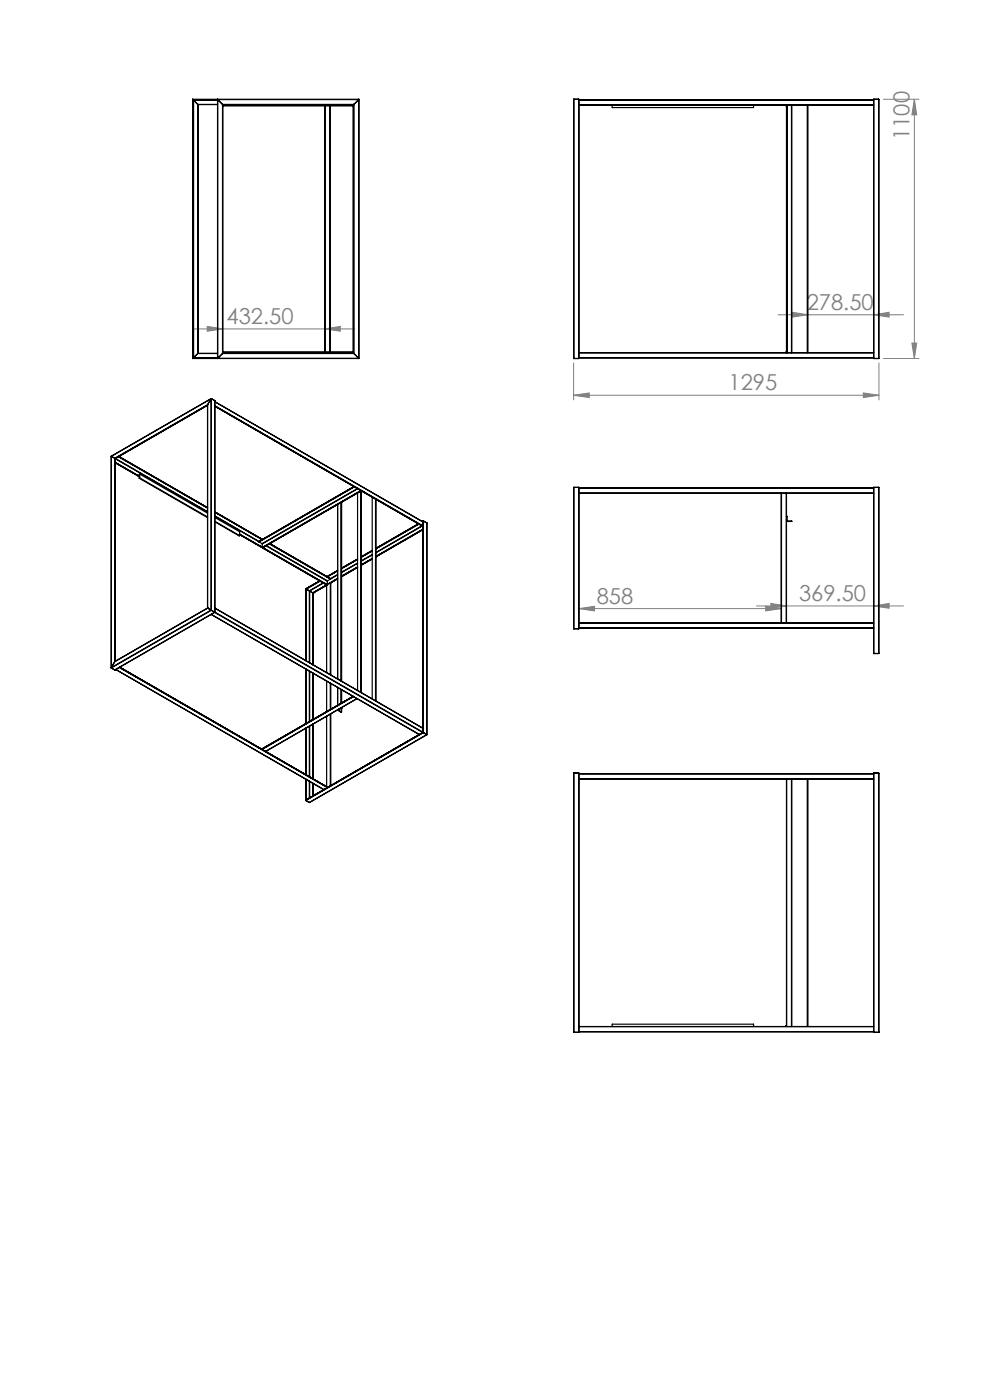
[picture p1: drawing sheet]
<svg xmlns="http://www.w3.org/2000/svg" width="210mm" height="297mm" viewBox="0 0 210 297" stroke-linecap="round" stroke-linejoin="round" font-family="sans-serif">
<defs><g id="words">
<g font-size="4.7" fill="#808080">
<text x="192.9" y="29.7" transform="rotate(-90 192.9 29.7)">1100</text>
<text x="171.1" y="65.7">278.50</text>
<text x="48.1" y="68.7">432.50</text>
<text x="154.5" y="82.8">1295</text>
<text x="126.6" y="128.1">858</text>
<text x="169.5" y="127.5">369.50</text>
</g>
</g></defs>
<g fill="none" stroke="#808080" stroke-width=".21">
<path d="M187.4 21.1h7.5M194 21.1l.5 3.3h-1.1zM194 21.1v55M40.9 69.8h34.3M44 69.2l3.3 .6-3.3 .5zM68.9 69.8l3.3-.6v1.1zM121.7 77v7.8M165 66.8h26.7M168.1 66.2l3.3 .6-3.3 .5zM185.3 66.8l3.3-.6v1.1zM186.4 77v7.8M187.4 76.1h7.5"/>
<path d="M193.4 72.8h1.1l-.5 3.3zM121.7 83.9l3.3-.5v.9zM121.7 83.9h64.7M183.1 83.4l3.3 .5-3.3 .4zM122.8 129.1l3.3-.5v1zM122.8 129.1h42.9M160.5 128.5h31.2M162.4 128.6l3.3 .5-3.3 .5zM163.5 128l3.3 .5-3.3 .5zM185.3 128.5l3.3-.5v1z"/>
</g>
<g fill="#808080">
<path d="M163.5 128l3.3 .5-3.3 .5zM185.3 128.5l3.3-.5v1z"/>
<path d="M68.9 69.8l3.3-.6v1.1zM44 69.2l3.3 .6-3.3 .5zM162.4 128.6l3.3 .5-3.3 .5zM122.8 129.1l3.3-.5v1z"/>
<path d="M193.4 72.8h1.1l-.5 3.3zM194 21.1l.5 3.3h-1.1z"/>
<path d="M121.7 83.9l3.3-.5v.9zM183.1 83.4l3.3 .5-3.3 .4zM168.1 66.2l3.3 .6-3.3 .5zM185.3 66.8l3.3-.6v1.1z"/>
</g>
<g fill="none" stroke="#000" stroke-width=".25">
<path d="M40.9 21.1h.1M40.9 21.1h35.2M40.9 21.1v55M40.9 21.1l.1 .1M40.9 21.1v54.9M41 21.2h.1M41 21.2h5.1M41.1 21.2h.1M41 21.2v54.7M41.1 21.2l.8 1M41.9 22.2h.1M41.9 22.2h4.2"/>
<path d="M41.9 22.2v52.8M42 22.2v52.8M46.1 21.1h.1M46.1 21.1l.1 54.9M46.2 21.1l1 1.1M46.2 21.1v54.9M47.2 22.2h.1M47.2 22.2h27.9M47.2 22.2v52.8M47.3 22.4h27.7M47.3 22.2v52.8M68.9 22.4v52.3"/>
<path d="M70 22.4v52.3M74.9 22.4v52.3M75.1 22.2l-.1 52.8M75.1 22.2v52.8M76.1 21.1l-1 1.1M76.1 21.1v54.9M76.1 21.1h.1M76.1 21.1v55M121.7 21.1v54.9M121.7 21.1h.1M121.7 21.1h1.1M121.7 21.1v55"/>
<path d="M122.8 21.1h.1M122.8 21.1v55M122.8 21.2h62.5M122.8 22.3h62.5M129.9 22.3v.5h29.9v-.5M166.7 22.3l.1 .1M166.8 22.4h.1M166.8 22.3v52.5M167 22.3v52.5M167.9 22.3v52.5M168 22.3v52.5M171.2 22.3v52.5"/>
<path d="M171.4 22.3v52.5M185.3 21.1v54.9M185.3 21.1h1.1M185.3 21.1v55M186.4 21.1h.1M186.4 21.1v55M186.4 21.1v54.9M40.9 76.1h35.2M40.9 76v.1M41 76h-.1M41 76h5.1M41 75.9v.1"/>
<path d="M41 75.9h5.1M41.1 75.9h-.1M41.1 75.9h5M41.9 75l-.8 .9M41.9 75h4.2M42 75h-.1M47.2 75h27.9M47.2 75l-1 1M47.3 75h-.1M47.3 74.7h27.7M47.3 74.8h27.7M75 75h.1"/>
<path d="M75.1 75l1 1M76.1 76v.1M121.7 76v.1M121.7 76.1h1.1M122.8 75.9h62.5M122.8 74.8h62.5M122.8 74.9h62.5M166.8 74.7l-.1 .1M166.8 74.7h.1M166.8 74.7v.1M185.3 76v.1M185.3 76.1h1.1"/>
<path d="M186.4 76v.1M23.6 96.8h.1M23.6 96.8v44.9M23.6 96.8l.7 .4M24.3 97.2l.1 .1M24.3 97.2v43.2M24.4 97.3h.1M24.4 97.3l19.6-11.3-19.6 11.3M24.4 97.3v43M24.4 98.1l5.1 3M24.4 98.1l5.1 2.9M24.4 97.3l19.6 11.3"/>
<path d="M24.5 97.3l19.5 11.2M25.1 96.9l18.9 10.9M25.2 96.8l18.8 10.9M25.2 96.9l18.8 10.8M44 85.9h.1M44 85.9v43.1M44 85.9l-19.7 11.3M44 85.9l-19.6 11.4M44.8 84.6l-.8 1.3M44.8 84.6l-21.2 12.2M44.8 84.6v44.8M44.8 84.6h.1"/>
<path d="M44.8 84.6l.7 .4M44.8 84.6v44.9M45.5 85h.1M45.5 85v44.9M45.6 86.2l44.1 25.5M45.6 85.2l44.1 25.5M45.6 86.1l44.1 25.6M45.6 86.1l44.1 25.4M29.5 101.5l14.5 8.3M29.6 101.4l-.1 .1M29.6 101.4l14.4 8.3M29.6 100.6l-.1 .9"/>
<path d="M29.6 100.6v.8M29.6 100.6l14.4 8.3M45.6 108.6l10.1 5.8M45.6 110.6l5.2 3M45.6 110.7l5.1 3 .1-.1M45.6 109.8l5.2 3v.8M45.6 109.4l9.3 5.5M45.6 108.7l10 5.8M45.6 109.5l9.3 5.4M50.8 113.4l18.6 10.7M50.8 113.4l4.8 2.7M50.8 113.3l4.8 2.8"/>
<path d="M54.9 114.9l.1 .1M54.9 114.9h.1M55 115l.6 .3M55.6 115.3v.1M55.6 116.1l.1 .1M55.6 115.4v.7M55.7 116.2h.1M55.7 116.2l13.7 7.9M55.8 116.2l13.6 7.8M56.4 115.8l13 7.5M56.5 115.7l13 7.5M57.1 115.4l13 7.5"/>
<path d="M57.2 115.3l12.9 7.5M71.6 107v37M72.4 106.6v37.9M72.4 106.5v38M75.1 103.2l-20.2 11.7M75.1 103.3l-20.2 11.6M75.2 103.3l-20.2 11.7M75.8 103.6l-20.2 11.7M75.8 118.6l-3.3 2M75.8 104.6v41.9M75.8 118.7l-3.3 1.9M75.8 119.4l-3.3 2"/>
<path d="M75.8 119.5l-3.3 2M75.9 103.7l-20.3 11.7M76.4 104.1v.1M76.4 104v.1M76.4 104.1l-20.8 12M76.4 104.2h.1M76.4 104.2l-20.7 12M76.5 104.2l-20.8 12M76.5 104.1v.1M76.6 104.1v42.8M79 116.8l-2.4 1.3 2.4-1.3M79 118.5l-2.4 1.4"/>
<path d="M79 116.9l-2.4 1.3M79 117.7l-2.4 1.4M79 117.6l-2.4 1.4M79 118.5l-2.4 1.3M79 105.5v42.8M79.7 105.9v42.8M79.8 105.9v42.8M88.8 111.2l-9 5.1M88.9 111.2l-9.1 5.2M89.5 111.5l-9.7 5.7M89.6 111.6l-9.8 5.7M89.7 110.6v.1"/>
<path d="M89.7 110.7h.1M89.7 112.3l-9.9 5.8M89.7 112.3l-9.9 5.7M89.7 110.6v44.8M89.7 110.6l-.1 .1M89.8 110.5l-.2 .1M89.8 110.5l-.1 .1M89.8 110.5l.7 .4M89.8 110.5v44.9M90.5 110.9l.1 .1M90.5 110.9v45M90.6 111v44.9"/>
<path d="M121.7 103.4v30M121.7 103.4h.1M121.7 103.4h1.1M122.8 103.4v29.9M122.8 103.4v30M122.8 104.6h62.5M122.8 103.5h62.5M122.8 103.6h62.5M165.7 104.6v27.5M165.8 104.6v27.5M166.8 104.6v27.5M166.8 110.6h1.2"/>
<path d="M166.9 109.5l-.1 .1M166.9 109.5h.1M166.9 109.5l.1 1 1 .1M168 110.6h.1M185.3 103.4v35.2M185.3 103.4h.1M185.3 103.4h1.1M186.4 103.4v35.2M44 129h.1M44 129l-19.7 11.4M44 129l.8 .4M44.8 129.4v.1"/>
<path d="M44.8 129.4l-21.2 12.2M44.8 130.3l44.1 25.5M44.8 129.5l-21.2 12.2M44.8 129.5l.7 .4M45.5 129.9h.1M45.5 129.9l-21.2 12.2M45.5 129.9l44.2 25.5M45.6 129.9l-21.2 12.2M45.6 129l44.1 25.5M45.6 129.9l44.1 25.4M64.9 124.9h.1M64.9 124.9l2.9-1.7-2.9 1.7"/>
<path d="M64.9 124.9v15.3M64.9 124.9l.1 .1M65 125l.6 .3M65 125v15.2M65.6 125.3l.1 .1M65.6 125.3v15.3M65.7 125.4l.6 .4M65.7 125.4v15.2M66.3 125.8h.1M66.3 125.8v15.2M66.4 125.8h.1M66.4 125.8v15.2"/>
<path d="M67.9 123.3l-2.9 1.7M68.5 123.6l-2.9 1.7M68.6 123.7l-2.9 1.7M69.3 124.1l-3 1.7M69.3 124.1h.1M69.3 124.2l-2.9 1.6M69.3 124.1v18.6M69.3 124.1l-2.9 1.7M69.4 124.1h.1M69.4 124v.1M69.4 123.3v.7M69.5 123.2l-.1 .1"/>
<path d="M70.1 123.6v19.6M70.1 123.6l.1 19.6M70.1 122.8h.1M70.1 122.9l-.6 .3M70.1 122.8v.1M71.6 121.1l-2.2 1.2M71.6 122.8l-1.5 .8 1.5-.8M71.6 122.7l-2.2 1.3 .7-.4M71.6 121.1l-2.1 1.3M71.6 121.9l-1.5 .9M71.6 122l-1.5 .8M75.8 120.3l-3.3 2"/>
<path d="M75.8 120.3l-3.3 1.9M75.8 120.4l-3.3 1.9M121.7 133.4h1.1M122.8 133.3v.1M122.8 133.3h62.5M122.8 132.1h62.5M122.8 132.2h62.5M122.8 133.2h62.5M185.3 138.6h1.1M23.6 141.6v.1M23.6 141.7l.7 .4M24.3 142.1h.1"/>
<path d="M24.3 140.4l-.7 1.2M24.4 140.3l-.1 .1M24.6 142l44.1 25.5M25.3 141.6l44.1 25.5M25.4 141.5l44.1 25.5-44.1-25.4M55.6 158.9h.1M64.9 142v11.5M64.9 154.5v9.9M65 142v11.5M65 154.4v10M65.6 142.4v10.7M65.6 154.1v10.7"/>
<path d="M65.7 142.4v10.6M65.7 154v10.8M66.3 142.8v9.9M66.3 153.7v11.5M66.4 142.8v9.8M66.4 153.6v11.6M69.3 144.5v6.5M69.3 151.9v15M70.1 145v5.5M70.1 151.5v15.2M70.2 145v5.5M70.2 151.4v15.3"/>
<path d="M71.6 150.6h.1M71.6 145.8v3.8M71.8 150.6v.1M71.8 150.7l.6 .3M72.4 150.2h.1M72.4 150.2l-.8 .4M72.4 146.3v2.9M72.4 151.1h.1M72.4 150.2l-.6 .4M72.5 150.1l-.1 1-.8-.5M74.9 147.7l-19.4 11.2M75 147.8l-19.4 11.2"/>
<path d="M75.7 148.2l-19.4 11.2M89.7 155.4h.1M89.7 155.4l-24.8 14.3M89.7 155.4l-24.8 14.4M89.8 155.4l.7 .5M89.8 155.4l-24.9 14.4M90.5 155.9h.1M90.5 155.9l-24.9 14.3M90.6 155.9l-24.9 14.3M64.9 169.8h.1M64.9 165.3v4.5M64.9 169.8l.7 .4"/>
<path d="M64.9 169.7h.1M64.9 169.7v.1M64.9 165.3v4.4M65 165.4v4.2M65.6 170.2h.1M65.6 165.7v3.6M65.7 165.8v3.5M66.3 166.2v2.7M66.4 166.2v2.6M69.4 167h.1M70.1 166.7h.1M70.1 166.7l-.6 .3"/>
<path d="M121.7 164.1v54.9M121.7 164v.1M121.7 164v55M121.7 164h1.1M122.8 164v.1M122.8 164v55M122.8 164.1v54.9M122.8 165.3h62.5M122.8 164.1h62.5M122.8 165.2h62.5M122.8 164.2h62.5M166.7 165.3l.1 .1"/>
<path d="M166.8 165.4h.1M166.8 165.3v.1M166.8 165.3v52.5M166.9 165.3v52.5M167.9 165.3v52.5M168 165.3v52.5M171.2 165.3v52.5M171.4 165.3v52.5M185.3 164.1v54.9M185.3 164v.1M185.3 164v55M185.3 164h1.1"/>
<path d="M186.4 164v.1M186.4 164v55M186.4 164.1v54.9M121.7 219h.1M121.7 219h1.1M122.8 219h.1M122.8 218.9h62.5M122.8 217.8h62.5M129.9 217.8v-.5h29.9v.5M166.8 217.7l-.1 .1M166.8 217.7h.1M185.3 219h.1"/>
<path d="M185.3 219h1.1M186.4 219h.1"/>
</g>
<use href="#words"/>
</svg>
